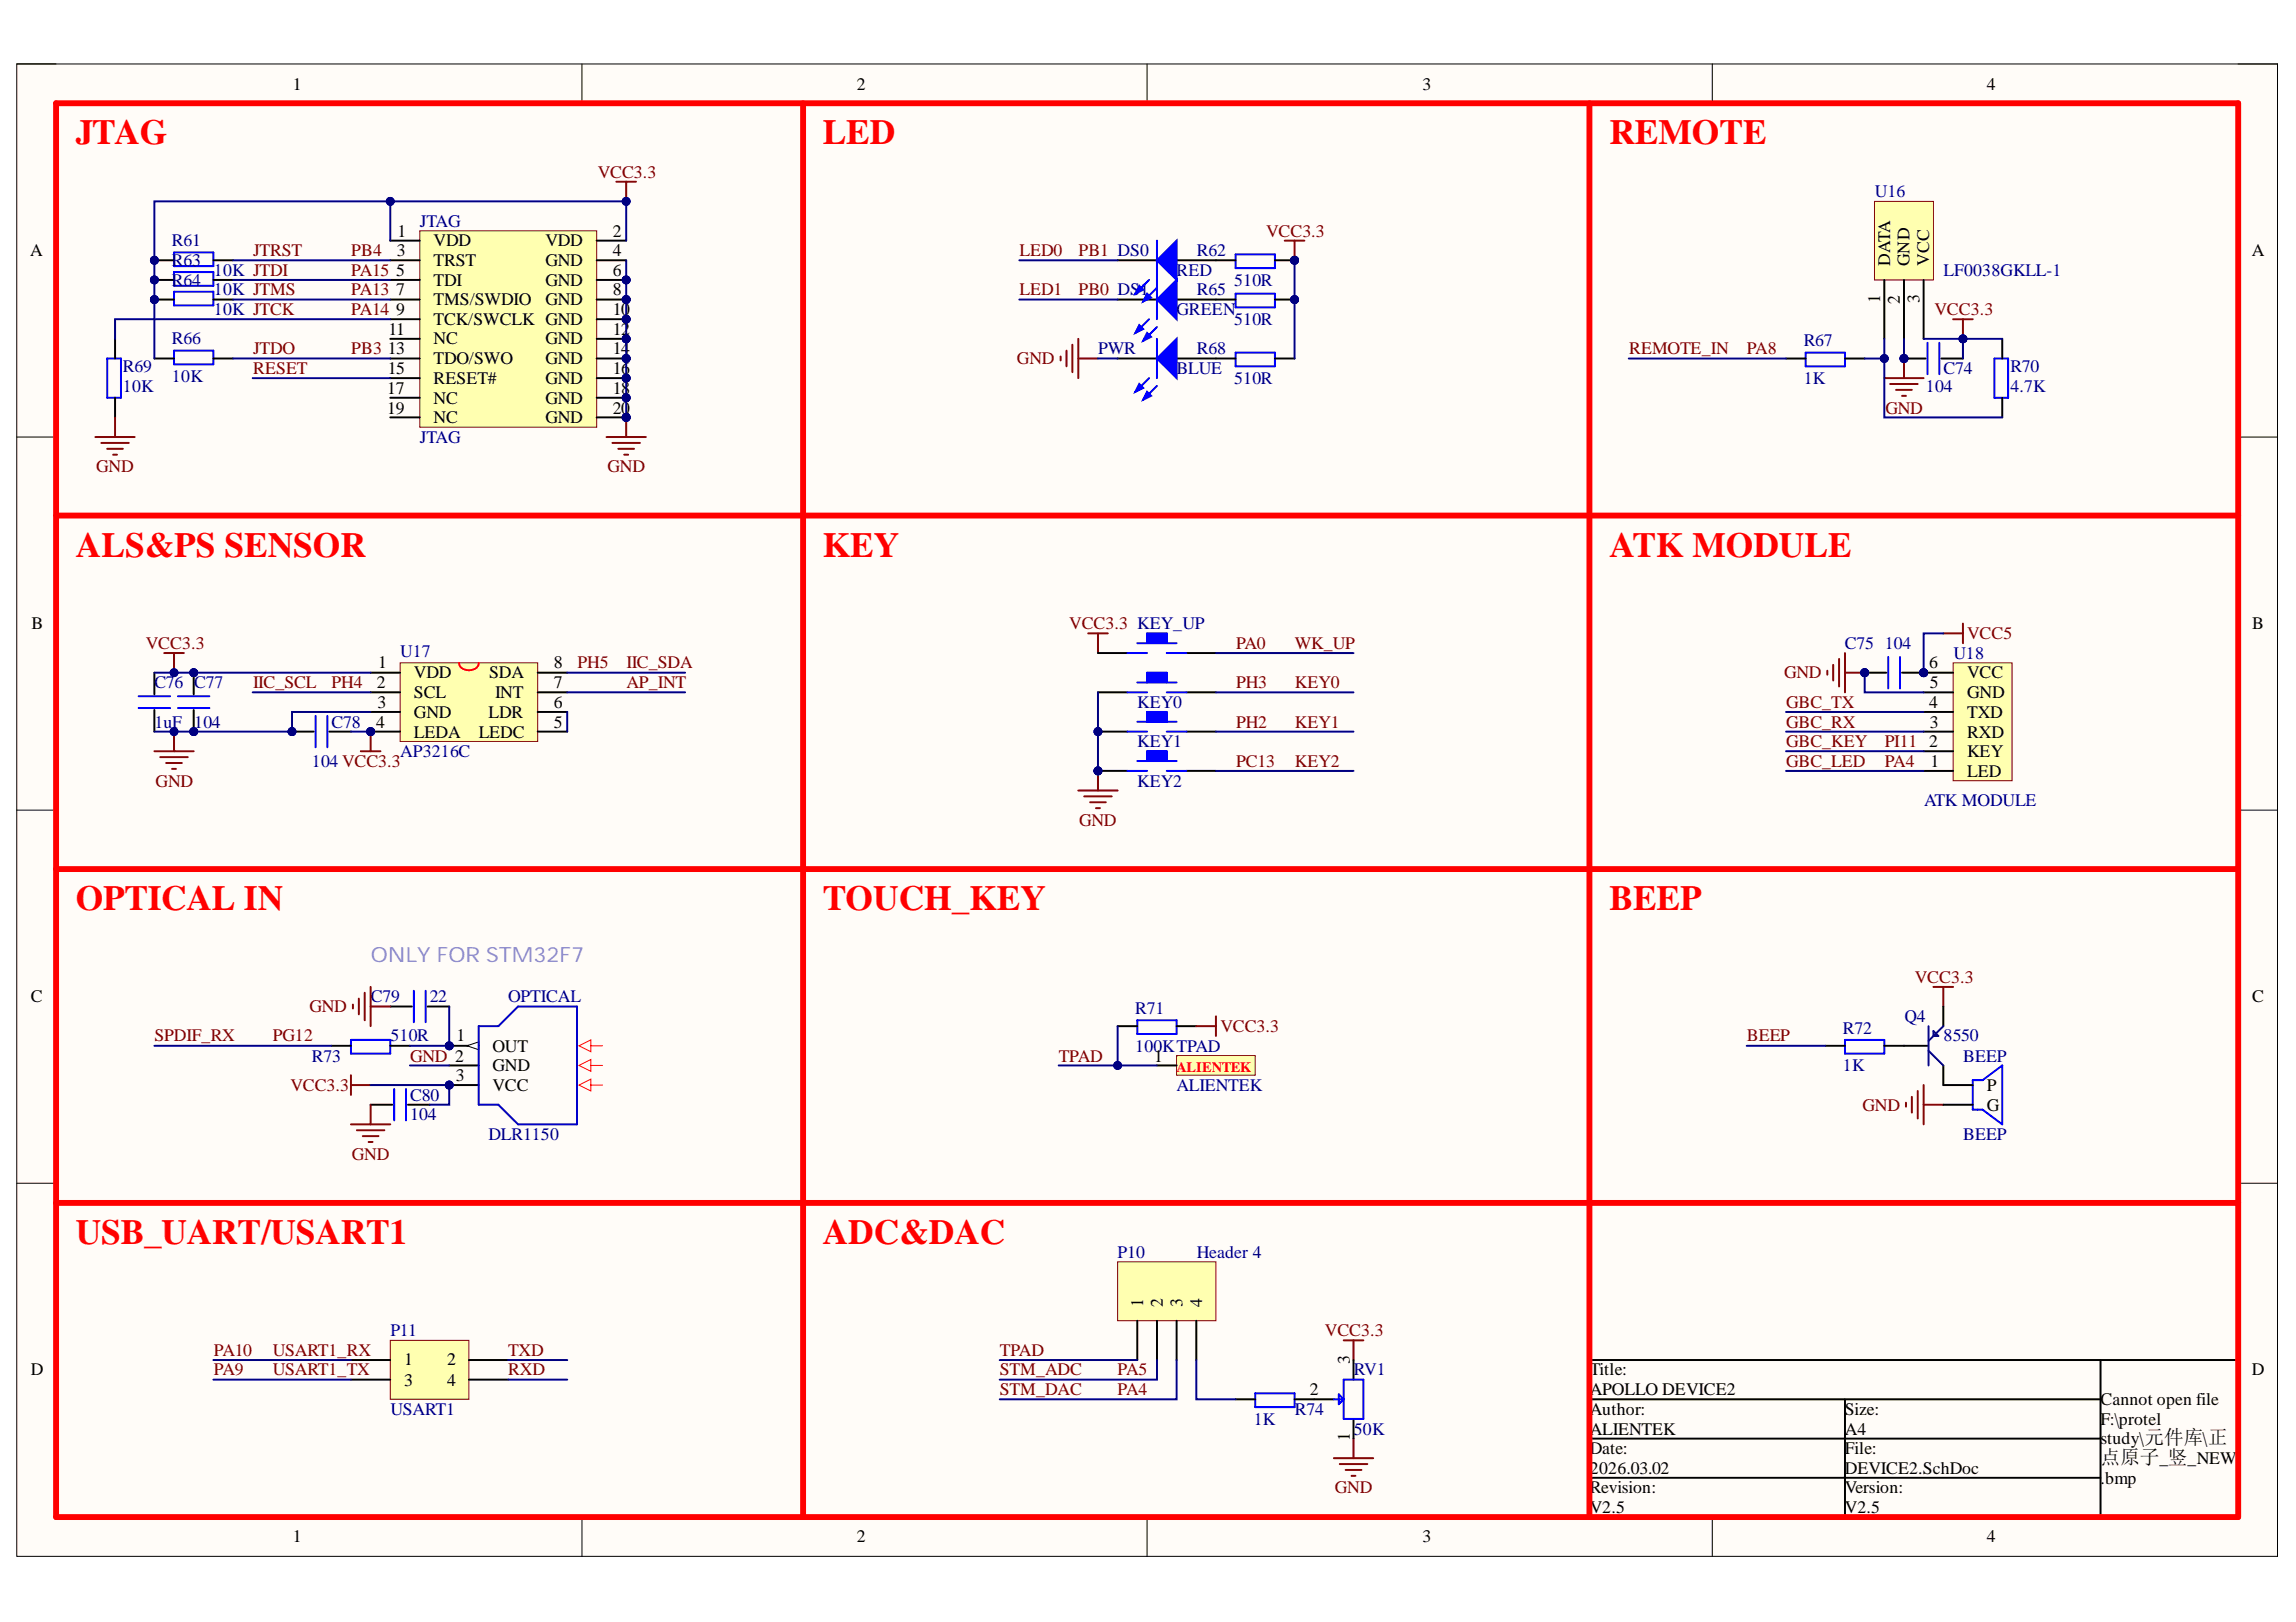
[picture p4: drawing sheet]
<svg xmlns="http://www.w3.org/2000/svg" width="297mm" height="210mm" viewBox="0 0 297 210" stroke-linecap="round" stroke-linejoin="round" font-family="sans-serif">
<defs><g id="words">
<g font-size="4.6" fill="#f00">
<text x="9.8" y="18.7">JTAG</text>
<text x="106.4" y="18.7">LED</text>
<text x="208.2" y="18.7">REMOTE</text>
<text x="9.8" y="72">ALS&amp;PS SENSOR</text>
<text x="106.4" y="72">KEY</text>
<text x="208.2" y="72">ATK MODULE</text>
<text x="9.8" y="117.8">OPTICAL IN</text>
<text x="106.4" y="117.8">TOUCH_KEY</text>
<text x="208.2" y="117.8">BEEP</text>
<text x="9.8" y="161">USB_UART/USART1</text>
<text x="106.4" y="161">ADC&amp;DAC</text>
</g>
<text font-size="2.7" fill="#bc39ff" x="48" y="124.5">ONLY FOR STM32F7</text>
<text font-size="2.5" x="271.8" y="189.5">点原子_竖_NEW</text>
<g font-size="2.3">
<text x="37.9" y="11.6">1</text>
<text x="110.8" y="11.6">2</text>
<text x="184" y="11.6">3</text>
<text x="257" y="11.6">4</text>
<text x="3.9" y="33.1">A</text>
<text x="51.3" y="35.7">5</text>
<text x="51.4" y="33.1">3</text>
<text x="51.4" y="30.6">1</text>
<text x="56.1" y="31.9">VDD</text>
<text x="56.1" y="34.4">TRST</text>
<text x="70.6" y="31.9">VDD</text>
<text x="70.6" y="34.4">GND</text>
<text x="79.3" y="30.6">2</text>
<text x="79.3" y="33.1">4</text>
<text x="79.3" y="35.7">6</text>
<text x="244.5" y="34.4" transform="rotate(-90 244.5 34.4)">DATA</text>
<text x="247.1" y="34.4" transform="rotate(-90 247.1 34.4)">GND</text>
<text x="249.6" y="34.4" transform="rotate(-90 249.6 34.4)">VCC</text>
<text x="291.3" y="33.1">A</text>
<text x="51.3" y="38.2">7</text>
<text x="51.3" y="40.8">9</text>
<text x="56.1" y="36.9">TDI</text>
<text x="56.1" y="39.5">TMS/SWDIO</text>
<text x="70.6" y="36.9">GND</text>
<text x="70.6" y="39.5">GND</text>
<text x="79.3" y="38.2">8</text>
<text x="79.3" y="40.8">10</text>
<text x="243.2" y="39.1" transform="rotate(-90 243.2 39.1)">1</text>
<text x="245.8" y="39.3" transform="rotate(-90 245.8 39.3)">2</text>
<text x="248.3" y="39.2" transform="rotate(-90 248.3 39.2)">3</text>
<text x="50.2" y="45.8">13</text>
<text x="50.3" y="43.3">11</text>
<text x="56.1" y="42">TCK/SWCLK GND</text>
<text x="56.1" y="44.6">NC</text>
<text x="56.1" y="47.1">TDO/SWO</text>
<text x="70.6" y="44.6">GND</text>
<text x="70.6" y="47.1">GND</text>
<text x="79.3" y="43.3">12</text>
<text x="79.3" y="45.8">14</text>
<text x="50.1" y="51">17</text>
<text x="50.1" y="53.5">19</text>
<text x="50.2" y="48.4">15</text>
<text x="56.1" y="49.7">RESET#</text>
<text x="56.1" y="52.3">NC</text>
<text x="70.6" y="49.7">GND</text>
<text x="70.6" y="52.3">GND</text>
<text x="79.3" y="48.4">16</text>
<text x="79.3" y="51">18</text>
<text x="79.3" y="53.5">20</text>
<text x="56.1" y="54.8">NC</text>
<text x="70.6" y="54.8">GND</text>
<text x="4.1" y="81.4">B</text>
<text x="291.4" y="81.4">B</text>
<text x="48.7" y="89">2</text>
<text x="48.9" y="86.5">1</text>
<text x="53.6" y="87.8">VDD</text>
<text x="63.3" y="87.8">SDA</text>
<text x="71.7" y="89">7</text>
<text x="71.7" y="86.5">8</text>
<text x="249.6" y="86.5">6</text>
<text x="249.7" y="89">5</text>
<text x="254.5" y="87.8">VCC</text>
<text x="48.6" y="94.2">4</text>
<text x="48.8" y="91.6">3</text>
<text x="53.6" y="90.3">SCL</text>
<text x="53.6" y="92.9">GND</text>
<text x="53.6" y="95.5">LEDA</text>
<text x="61.9" y="95.5">LEDC</text>
<text x="63.2" y="92.9">LDR</text>
<text x="64" y="90.3">INT</text>
<text x="71.7" y="94.2">5</text>
<text x="71.7" y="91.6">6</text>
<text x="249.6" y="91.6">4</text>
<text x="249.7" y="94.2">3</text>
<text x="254.5" y="95.5">RXD</text>
<text x="254.5" y="92.9">TXD</text>
<text x="254.5" y="90.3">GND</text>
<text x="249.6" y="96.7">2</text>
<text x="249.8" y="99.3">1</text>
<text x="254.5" y="100.5">LED</text>
<text x="254.5" y="98">KEY</text>
<text x="4" y="129.7">C</text>
<text x="291.4" y="129.7">C</text>
<text x="59.1" y="134.8">1</text>
<text x="63.7" y="136.1">OUT</text>
<text x="149.3" y="137.4">1</text>
<text x="59" y="139.9">3</text>
<text x="63.7" y="141.2">VCC</text>
<text x="63.7" y="138.7">GND</text>
<text x="257" y="141.2">P</text>
<text x="257" y="143.7">G</text>
<text x="147.9" y="169.1" transform="rotate(-90 147.9 169.1)">1</text>
<text x="150.4" y="169.1" transform="rotate(-90 150.4 169.1)">2</text>
<text x="153" y="169.1" transform="rotate(-90 153 169.1)">3</text>
<text x="155.5" y="169.1" transform="rotate(-90 155.5 169.1)">4</text>
<text x="4" y="178">D</text>
<text x="52.3" y="176.7">1</text>
<text x="52.3" y="179.3">3</text>
<text x="57.9" y="176.7">2</text>
<text x="57.9" y="179.3">4</text>
<text x="174.6" y="176.5" transform="rotate(-90 174.6 176.5)">3</text>
<text x="205.7" y="178">Title:</text>
<text x="291.3" y="178">D</text>
<text x="169.5" y="180.6">2</text>
<text x="205.7" y="183.1">Author:</text>
<text x="205.7" y="180.6">APOLLO DEVICE2</text>
<text x="205.7" y="185.7">ALIENTEK</text>
<text x="238.7" y="183.1">Size:</text>
<text x="238.7" y="185.7">A4</text>
<text x="271.8" y="181.9">Cannot open file</text>
<text x="271.8" y="184.4">F:\protel</text>
<text x="174.6" y="186.5" transform="rotate(-90 174.6 186.5)">1</text>
<text x="205.7" y="188.2">Date:</text>
<text x="205.7" y="190.7">2026.03.02</text>
<text x="238.7" y="188.2">File:</text>
<text x="238.7" y="190.7">DEVICE2.SchDoc</text>
<text x="271.8" y="186.9">study\元件库\正</text>
<text x="205.7" y="193.3">Revision:</text>
<text x="205.7" y="195.8">V2.5</text>
<text x="238.7" y="193.3">Version:</text>
<text x="238.7" y="195.8">V2.5</text>
<text x="271.8" y="192">.bmp</text>
<text x="37.9" y="199.6">1</text>
<text x="110.8" y="199.6">2</text>
<text x="184" y="199.6">3</text>
<text x="257" y="199.6">4</text>
</g>
<g font-size="2.3" fill="#800000">
<text x="77.3" y="23">VCC3.3</text>
<text x="32.7" y="33.1">JTRST</text>
<text x="45.4" y="33.1">PB4</text>
<text x="45.4" y="35.7">PA15</text>
<text x="131.9" y="33.1">LED0</text>
<text x="139.5" y="33.1">PB1 DS0</text>
<text x="163.8" y="30.6">VCC3.3</text>
<text x="45.4" y="38.2">PA13</text>
<text x="45.4" y="40.8">PA14</text>
<text x="131.9" y="38.2">LED1</text>
<text x="139.5" y="38.2">PB0 DS1</text>
<text x="250.3" y="40.8">VCC3.3</text>
<text x="32.7" y="45.8">JTDO</text>
<text x="45.4" y="45.8">PB3</text>
<text x="131.6" y="47.1">GND</text>
<text x="210.8" y="45.8">REMOTE_IN</text>
<text x="226" y="45.8">PA8</text>
<text x="32.7" y="48.4">RESET</text>
<text x="243.9" y="53.5">GND</text>
<text x="12.4" y="61.1">GND</text>
<text x="78.6" y="61.1">GND</text>
<text x="18.9" y="84">VCC3.3</text>
<text x="138.3" y="81.4">VCC3.3 KEY_UP</text>
<text x="159.9" y="84">PA0</text>
<text x="167.5" y="84">WK_UP</text>
<text x="254.5" y="82.7">VCC5</text>
<text x="32.7" y="89">IIC_SCL</text>
<text x="42.9" y="89">PH4</text>
<text x="74.7" y="86.5">PH5</text>
<text x="81.1" y="86.5">IIC_SDA</text>
<text x="81.1" y="89">AP_INT</text>
<text x="159.9" y="89">PH3</text>
<text x="167.5" y="89">KEY0</text>
<text x="230.8" y="87.8">GND</text>
<text x="159.9" y="94.2">PH2</text>
<text x="167.5" y="94.2">KEY1</text>
<text x="231.1" y="94.2">GBC_RX</text>
<text x="231.1" y="91.6">GBC_TX</text>
<text x="20.1" y="101.8">GND</text>
<text x="159.9" y="99.3">PC13</text>
<text x="167.5" y="99.3">KEY2</text>
<text x="231.1" y="96.7">GBC_KEY</text>
<text x="231.1" y="99.3">GBC_LED</text>
<text x="243.8" y="96.7">PI11</text>
<text x="243.8" y="99.3">PA4</text>
<text x="139.6" y="106.9">GND</text>
<text x="40" y="131">GND</text>
<text x="247.7" y="127.2">VCC3.3</text>
<text x="20" y="134.8">SPDIF_RX</text>
<text x="35.3" y="134.8">PG12</text>
<text x="53" y="137.4">GND 2</text>
<text x="137" y="137.4">TPAD</text>
<text x="157.9" y="133.5">VCC3.3</text>
<text x="226" y="134.8">BEEP</text>
<text x="37.6" y="141.2">VCC3.3</text>
<text x="241" y="143.7">GND</text>
<text x="45.5" y="150.1">GND</text>
<text x="171.4" y="172.9">VCC3.3</text>
<text x="27.7" y="178">PA9</text>
<text x="27.7" y="175.4">PA10</text>
<text x="35.3" y="175.4">USART1_RX</text>
<text x="35.3" y="178">USART1_TX</text>
<text x="65.7" y="175.4">TXD</text>
<text x="65.7" y="178">RXD</text>
<text x="129.4" y="178">STM_ADC</text>
<text x="129.4" y="175.4">TPAD</text>
<text x="144.6" y="178">PA5</text>
<text x="129.4" y="180.6">STM_DAC</text>
<text x="144.6" y="180.6">PA4</text>
<text x="172.7" y="193.3">GND</text>
</g>
<g font-size="2.3" fill="#000080">
<text x="54.3" y="29.3">JTAG</text>
<text x="242.6" y="25.5">U16</text>
<text x="22.3" y="31.9">R61</text>
<text x="22.3" y="34.4">R63</text>
<text x="27.7" y="35.7">10K JTDI</text>
<text x="152.2" y="35.7">RED</text>
<text x="154.8" y="33.1">R62</text>
<text x="251.5" y="35.7">LF0038GKLL-1</text>
<text x="22.3" y="36.9">R64</text>
<text x="27.7" y="38.2">10K JTMS</text>
<text x="27.7" y="40.8">10K JTCK</text>
<text x="152.2" y="40.8">GREEN</text>
<text x="154.8" y="38.2">R65</text>
<text x="159.7" y="36.9">510R</text>
<text x="22.3" y="44.6">R66</text>
<text x="142.1" y="45.8">PWR</text>
<text x="154.8" y="45.8">R68</text>
<text x="159.7" y="42">510R</text>
<text x="233.3" y="44.8">R67</text>
<text x="15.9" y="48.1">R69</text>
<text x="15.9" y="50.7">10K</text>
<text x="22.3" y="49.5">10K</text>
<text x="152.2" y="48.4">BLUE</text>
<text x="159.7" y="49.7">510R</text>
<text x="233.3" y="49.7">1K</text>
<text x="249.2" y="50.7">104</text>
<text x="251.5" y="48.4">C74</text>
<text x="260.1" y="48.1">R70</text>
<text x="260.1" y="50.7">4.7K</text>
<text x="54.3" y="57.3">JTAG</text>
<text x="238.7" y="84">C75</text>
<text x="243.8" y="84">104</text>
<text x="20" y="89">C76</text>
<text x="25.1" y="89">C77</text>
<text x="51.8" y="85">U17</text>
<text x="252.7" y="85.2">U18</text>
<text x="20" y="94.2">1uF</text>
<text x="25.1" y="94.2">104</text>
<text x="42.9" y="94.2">C78</text>
<text x="147.1" y="91.6">KEY0</text>
<text x="40.4" y="99.3">104 VCC3.3</text>
<text x="51.8" y="98">AP3216C</text>
<text x="147.1" y="96.7">KEY1</text>
<text x="147.1" y="101.8">KEY2</text>
<text x="248.9" y="104.3">ATK MODULE</text>
<text x="48" y="129.7">C79</text>
<text x="55.6" y="129.7">22</text>
<text x="65.7" y="129.7">OPTICAL</text>
<text x="146.9" y="131.2">R71</text>
<text x="40.4" y="137.4">R73</text>
<text x="50.5" y="134.8">510R</text>
<text x="146.9" y="136.1">100KTPAD</text>
<text x="238.4" y="133.8">R72</text>
<text x="246.4" y="132.2">Q4</text>
<text x="251.5" y="134.8">8550</text>
<text x="254" y="137.4">BEEP</text>
<text x="53" y="142.5">C80</text>
<text x="152.2" y="141.2">ALIENTEK</text>
<text x="238.4" y="138.7">1K</text>
<text x="53" y="145">104</text>
<text x="63.2" y="147.5">DLR1150</text>
<text x="254" y="147.5">BEEP</text>
<text x="144.6" y="162.7">P10</text>
<text x="154.8" y="162.7">Header 4</text>
<text x="50.5" y="172.9">P11</text>
<text x="175.1" y="178">RV1</text>
<text x="50.5" y="183.1">USART1</text>
<text x="162.2" y="184.4">1K</text>
<text x="167.5" y="183.1">R74</text>
<text x="175.1" y="185.7">50K</text>
</g>
<text font-size="1.9" fill="#f00" x="152.2" y="138.7">ALIENTEK</text>
</g></defs>
<path d="M2.2 8.3h292.4v193.1h-292.4z" fill-rule="evenodd" fill="#fffcf8"/>
<path d="M2.2 8.3h292.4v193.1h-292.4z" fill="none" stroke="#000" stroke-width=".13"/>
<path d="M7.3 13.4h282.3v182.9h-282.3z" fill-rule="evenodd" fill="#fffcf8"/>
<g fill="none" stroke="#000" stroke-width=".13">
<path d="M2.2 8.3h5.1M7.3 13.4h282.3v182.9h-282.3zM75.3 8.3v5.1M148.4 8.3v5.1M221.5 8.3v5.1M289.6 8.3h5v5.1M2.2 56.6h5.1M289.6 56.6h5M2.2 104.8h5.1M289.6 104.8h5M2.2 153.1h5.1M289.6 153.1h5"/>
<path d="M75.3 196.3v5.1M148.4 196.3v5.1M221.5 196.3v5.1M294.6 196.3v5.1"/>
</g>
<path d="M144.6 38.8h5.1M152.2 38.8h5.1M205.6 176h84v20.3h-84zM271.7 176v20.3M205.6 181.1h66.1M205.6 186.2h66.1M205.6 191.2h66.1M238.7 181.1v15.2" fill="none" stroke="#000" stroke-width=".25"/>
<path d="M7.3 13.4h282.3v182.9h-282.3z" fill="none" stroke="#f00" stroke-width=".76"/>
<path d="M149.7 38.8l2.5-2.6v5.1z" fill="#00f"/>
<path d="M149.7 38.8l2.5-2.6v5.1zM148.7 41.3l-1.8 1.8M149.7 42.3l-1.8 1.8" fill="none" stroke="#00f" stroke-width=".25"/>
<path d="M147.4 42.1l.5 .5-1 .5z" fill="#00f"/>
<path d="M147.4 42.1l.5 .5-1 .5z" fill="none" stroke="#00f" stroke-width=".25"/>
<path d="M148.4 43.1l.5 .5-1 .5z" fill="#00f"/>
<path d="M149.7 36.2v5.1M148.4 43.1l.5 .5-1 .5z" fill="none" stroke="#00f" stroke-width=".25"/>
<circle cx="167.5" cy="38.8" r=".51" fill="#000080"/>
<circle cx="167.5" cy="38.8" r=".51" fill="none" stroke="#000080" stroke-width=".13"/>
<path d="M159.9 38h5v1.8h-5z" fill="none" stroke="#00f" stroke-width=".25"/>
<path d="M157.3 38.8h2.6M164.9 38.8h2.6" fill="none" stroke="#000" stroke-width=".25"/>
<circle cx="167.5" cy="38.8" r=".51" fill="#000080"/>
<circle cx="167.5" cy="38.8" r=".51" fill="none" stroke="#000080" stroke-width=".13"/>
<path d="M166.2 31.1h2.6M167.5 31.1v2.6" fill="none" stroke="#800000" stroke-width=".25"/>
<circle cx="167.5" cy="33.7" r=".51" fill="#000080"/>
<circle cx="167.5" cy="33.7" r=".51" fill="none" stroke="#000080" stroke-width=".13"/>
<circle cx="167.5" cy="33.7" r=".51" fill="#000080"/>
<circle cx="167.5" cy="33.7" r=".51" fill="none" stroke="#000080" stroke-width=".13"/>
<path d="M159.9 32.9h5v1.8h-5z" fill="none" stroke="#00f" stroke-width=".25"/>
<path d="M157.3 33.7h2.6M164.9 33.7h2.6" fill="none" stroke="#000" stroke-width=".25"/>
<circle cx="167.5" cy="33.7" r=".51" fill="#000080"/>
<circle cx="167.5" cy="33.7" r=".51" fill="none" stroke="#000080" stroke-width=".13"/>
<path d="M144.6 33.7h5.1M152.2 33.7h5.1" fill="none" stroke="#000" stroke-width=".25"/>
<path d="M149.7 33.7l2.5-2.6v5.1z" fill="#00f"/>
<path d="M148.7 36.2l-1.8 1.8M149.7 33.7l2.5-2.6v5.1zM149.7 37.2l-1.8 1.8" fill="none" stroke="#00f" stroke-width=".25"/>
<path d="M147.4 37l.5 .5-1 .5z" fill="#00f"/>
<path d="M147.4 37l.5 .5-1 .5z" fill="none" stroke="#00f" stroke-width=".25"/>
<path d="M148.4 38l.5 .5-1 .5z" fill="#00f"/>
<path d="M148.4 38l.5 .5-1 .5zM149.7 31.1v5.1" fill="none" stroke="#00f" stroke-width=".25"/>
<path d="M144.6 46.4h5.1M152.2 46.4h5.1" fill="none" stroke="#000" stroke-width=".25"/>
<path d="M149.7 46.4l2.5-2.6v5.1z" fill="#00f"/>
<path d="M148.7 48.9l-1.8 1.8M149.7 46.4l2.5-2.6v5.1zM149.7 49.9l-1.8 1.8" fill="none" stroke="#00f" stroke-width=".25"/>
<path d="M147.4 49.7l.5 .5-1 .5z" fill="#00f"/>
<path d="M147.4 49.7l.5 .5-1 .5z" fill="none" stroke="#00f" stroke-width=".25"/>
<path d="M148.4 50.7l.5 .5-1 .5z" fill="#00f"/>
<path d="M148.4 50.7l.5 .5-1 .5zM149.7 43.8v5.1M159.9 45.6h5v1.8h-5z" fill="none" stroke="#00f" stroke-width=".25"/>
<path d="M157.3 46.4h2.6M164.9 46.4h2.6" fill="none" stroke="#000" stroke-width=".25"/>
<path d="M137.2 46.1v.5M138 45.4v2M138.7 44.6v3.6M139.5 43.8v5.1M139.5 46.4h2.5" fill="none" stroke="#800000" stroke-width=".25"/>
<circle cx="248.9" cy="87.1" r=".51" fill="#000080"/>
<circle cx="248.9" cy="87.1" r=".51" fill="none" stroke="#000080" stroke-width=".13"/>
<path d="M252.7 85.8h7.6v15.2h-7.6z" fill-rule="evenodd" fill="#ffffb0"/>
<path d="M252.7 85.8h7.6v15.2h-7.6z" fill="none" stroke="#800000" stroke-width=".13"/>
<path d="M248.9 99.8h3.8M248.9 97.2h3.8M248.9 94.7h3.8M248.9 92.1h3.8M248.9 87.1h3.8" fill="none" stroke="#000" stroke-width=".25"/>
<circle cx="248.9" cy="87.1" r=".51" fill="#000080"/>
<circle cx="248.9" cy="87.1" r=".51" fill="none" stroke="#000080" stroke-width=".13"/>
<path d="M248.9 89.6h3.8" fill="none" stroke="#000" stroke-width=".25"/>
<circle cx="248.9" cy="87.1" r=".51" fill="#000080"/>
<circle cx="248.9" cy="87.1" r=".51" fill="none" stroke="#000080" stroke-width=".13"/>
<circle cx="241.2" cy="87.1" r=".51" fill="#000080"/>
<circle cx="241.2" cy="87.1" r=".51" fill="none" stroke="#000080" stroke-width=".13"/>
<path d="M244.3 85v4.1M245.8 85v4.1" fill="none" stroke="#00f" stroke-width=".25"/>
<path d="M246.1 87.1h2.8" fill="none" stroke="#000" stroke-width=".25"/>
<circle cx="248.9" cy="87.1" r=".51" fill="#000080"/>
<circle cx="248.9" cy="87.1" r=".51" fill="none" stroke="#000080" stroke-width=".13"/>
<path d="M241.2 87.1h2.8" fill="none" stroke="#000" stroke-width=".25"/>
<circle cx="241.2" cy="87.1" r=".51" fill="#000080"/>
<circle cx="241.2" cy="87.1" r=".51" fill="none" stroke="#000080" stroke-width=".13"/>
<path d="M236.4 86.8v.5M237.2 86v2.1M237.9 85.3v3.5M238.7 84.5v5.1M238.7 87.1h2.5" fill="none" stroke="#800000" stroke-width=".25"/>
<circle cx="241.2" cy="87.1" r=".51" fill="#000080"/>
<circle cx="241.2" cy="87.1" r=".51" fill="none" stroke="#000080" stroke-width=".13"/>
<path d="M252.7 41.3h2.5M254 41.3v2.5M251.4 82h2.6M254 80.7v2.5" fill="none" stroke="#800000" stroke-width=".25"/>
<circle cx="254" cy="43.9" r=".51" fill="#000080"/>
<circle cx="254" cy="43.9" r=".51" fill="none" stroke="#000080" stroke-width=".13"/>
<circle cx="246.3" cy="46.4" r=".51" fill="#000080"/>
<circle cx="246.3" cy="46.4" r=".51" fill="none" stroke="#000080" stroke-width=".13"/>
<path d="M249.4 44.4v4M250.9 44.4v4" fill="none" stroke="#00f" stroke-width=".25"/>
<path d="M246.3 46.4h2.8M251.1 46.4h2.9" fill="none" stroke="#000" stroke-width=".25"/>
<circle cx="246.3" cy="46.4" r=".51" fill="#000080"/>
<circle cx="246.3" cy="46.4" r=".51" fill="none" stroke="#000080" stroke-width=".13"/>
<path d="M243.8 48.9h5.1M244.5 49.7h3.6M245.3 50.5h2M246.1 51.2h.5M246.3 46.4v2.5" fill="none" stroke="#800000" stroke-width=".25"/>
<circle cx="246.3" cy="46.4" r=".51" fill="#000080"/>
<circle cx="246.3" cy="46.4" r=".51" fill="none" stroke="#000080" stroke-width=".13"/>
<path d="M233.6 45.6h5.1v1.8h-5.1zM258 46.4h1.8v5.1h-1.8zM147.1 132h5.1v1.8h-5.1z" fill="none" stroke="#00f" stroke-width=".25"/>
<path d="M231.1 46.4h2.5M238.7 46.4h2.5M259 43.8v2.6M259 51.5v2.5M144.6 132.8h2.5M152.2 132.8h2.6" fill="none" stroke="#000" stroke-width=".25"/>
<path d="M142 99.8v2.5M139.5 102.3h5.1M140.3 103.1h3.5M141 103.8h2.1M141.8 104.6h.5M154.8 132.8h2.5M157.3 131.5v2.6" fill="none" stroke="#800000" stroke-width=".25"/>
<circle cx="142" cy="99.8" r=".51" fill="#000080"/>
<circle cx="142" cy="99.8" r=".51" fill="none" stroke="#000080" stroke-width=".13"/>
<path d="M140.8 82h2.5M142 82v2.5" fill="none" stroke="#800000" stroke-width=".25"/>
<path d="M142 84.5h3.9M153.5 84.5h3.8" fill="none" stroke="#000" stroke-width=".25"/>
<path d="M145.9 84.5h2.5M147.1 83.2h5.1M148.4 83.2v-1.2h2.5v1.2M150.9 84.5h2.6" fill="none" stroke="#00f" stroke-width=".25"/>
<path d="M148.4 82h2.5v1.2h-2.5z" fill-rule="evenodd" fill="#00f"/>
<path d="M148.4 82h2.5v1.2h-2.5z" fill="none" stroke="#00f" stroke-width=".13"/>
<path d="M142 89.6h3.9M153.5 89.6h3.8" fill="none" stroke="#000" stroke-width=".25"/>
<path d="M145.9 89.6h2.5M147.1 88.3h5.1M148.4 88.3v-1.2h2.5v1.2M150.9 89.6h2.6" fill="none" stroke="#00f" stroke-width=".25"/>
<path d="M148.4 87.1h2.5v1.2h-2.5z" fill-rule="evenodd" fill="#00f"/>
<path d="M148.4 87.1h2.5v1.2h-2.5z" fill="none" stroke="#00f" stroke-width=".13"/>
<circle cx="142" cy="94.7" r=".51" fill="#000080"/>
<circle cx="142" cy="94.7" r=".51" fill="none" stroke="#000080" stroke-width=".13"/>
<path d="M142 94.7h3.9" fill="none" stroke="#000" stroke-width=".25"/>
<circle cx="142" cy="94.7" r=".51" fill="#000080"/>
<circle cx="142" cy="94.7" r=".51" fill="none" stroke="#000080" stroke-width=".13"/>
<path d="M153.5 94.7h3.8" fill="none" stroke="#000" stroke-width=".25"/>
<path d="M145.9 94.7h2.5M147.1 93.4h5.1M148.4 93.4v-1.3h2.5v1.3M150.9 94.7h2.6" fill="none" stroke="#00f" stroke-width=".25"/>
<path d="M148.4 92.1h2.5v1.3h-2.5z" fill-rule="evenodd" fill="#00f"/>
<path d="M148.4 92.1h2.5v1.3h-2.5z" fill="none" stroke="#00f" stroke-width=".13"/>
<circle cx="142" cy="99.8" r=".51" fill="#000080"/>
<circle cx="142" cy="99.8" r=".51" fill="none" stroke="#000080" stroke-width=".13"/>
<path d="M142 99.8h3.9" fill="none" stroke="#000" stroke-width=".25"/>
<circle cx="142" cy="99.8" r=".51" fill="#000080"/>
<circle cx="142" cy="99.8" r=".51" fill="none" stroke="#000080" stroke-width=".13"/>
<path d="M153.5 99.8h3.8" fill="none" stroke="#000" stroke-width=".25"/>
<path d="M145.9 99.8h2.5M147.1 98.5h5.1M148.4 98.5v-1.3h2.5v1.3M150.9 99.8h2.6" fill="none" stroke="#00f" stroke-width=".25"/>
<path d="M148.4 97.2h2.5v1.3h-2.5z" fill-rule="evenodd" fill="#00f"/>
<path d="M148.4 97.2h2.5v1.3h-2.5z" fill="none" stroke="#00f" stroke-width=".13"/>
<circle cx="58.1" cy="135.3" r=".51" fill="#000080"/>
<circle cx="58.1" cy="135.3" r=".51" fill="none" stroke="#000080" stroke-width=".13"/>
<circle cx="58.1" cy="140.4" r=".51" fill="#000080"/>
<circle cx="58.1" cy="140.4" r=".51" fill="none" stroke="#000080" stroke-width=".13"/>
<path d="M58.1 135.3h3.8" fill="none" stroke="#000" stroke-width=".25"/>
<path d="M60.4 135.3l1.5-.5v1z" fill="#f8fcff"/>
<path d="M60.4 135.3l1.5-.5v1z" fill="none" stroke="#000" stroke-width=".13"/>
<circle cx="58.1" cy="135.3" r=".51" fill="#000080"/>
<circle cx="58.1" cy="135.3" r=".51" fill="none" stroke="#000080" stroke-width=".13"/>
<path d="M58.1 140.4h3.8" fill="none" stroke="#000" stroke-width=".25"/>
<circle cx="58.1" cy="140.4" r=".51" fill="#000080"/>
<circle cx="58.1" cy="140.4" r=".51" fill="none" stroke="#000080" stroke-width=".13"/>
<path d="M42.9 135.3h2.5M50.5 135.3h2.5M50.5 130.3h2.8M55.3 130.3h2.8M58.1 137.9h3.8M236.2 135.3h2.5M243.8 135.3h2.5M47.9 143h2.8M52.8 143h2.8" fill="none" stroke="#000" stroke-width=".25"/>
<path d="M61.9 132.8h2.6l2.5-2.5h7.7v15.2h-7.7l-2.5-2.5h-2.6z" fill="none" stroke="#0000bf" stroke-width=".25"/>
<path d="M76.4 135.3v-.7l-1.5 .7 1.5 .8v-.8h1.6M76.4 137.9v-.8l-1.5 .8 1.5 .7v-.7h1.6M76.4 140.4v-.7l-1.5 .7 1.5 .8v-.8h1.6" fill="none" stroke="#f00" stroke-width=".13"/>
<g fill="none" stroke="#800000" stroke-width=".25">
<path d="M45.4 139.1v2.6M45.7 130v.5M46.4 129.2v2.1M47.2 128.5v3.5M47.9 127.7v5.1M47.9 130.3h2.6M250.1 127.7h2.6M251.4 127.7v2.6M45.4 140.4h2.5M45.4 145.5h5.1M46.2 146.3h3.5M46.9 147h2.1"/>
<path d="M47.7 147.8h.5M47.9 143v2.5M246.6 142.7v.5M247.3 141.9v2.1M248.1 141.2v3.5M248.9 140.4v5.1M248.9 143h2.5"/>
</g>
<path d="M45.4 134.6h5.1v1.8h-5.1zM53.5 128.2v4.1M55.1 128.2v4.1M238.7 134.6h5.1v1.8h-5.1zM51 140.9v4.1M52.5 140.9v4.1" fill="none" stroke="#00f" stroke-width=".25"/>
<path d="M144.6 163.3h12.7v7.6h-12.7z" fill-rule="evenodd" fill="#ffffb0"/>
<path d="M144.6 163.3h12.7v7.6h-12.7z" fill="none" stroke="#800000" stroke-width=".13"/>
<path d="M246.3 135.3h3.1M251.4 137.9v2.5h3.8M251.4 130.3v2.5M251.4 143h3.8M147.1 170.9v5.1M149.7 170.9v5.1M152.2 170.9v5.1M154.8 170.9v5.1" fill="none" stroke="#000" stroke-width=".25"/>
<path d="M255.2 139.8h1.3l2.5-1.9v7.6l-2.5-1.9h-1.3z" fill="none" stroke="#00f" stroke-width=".25"/>
<path d="M249.5 132.8v5.1M249.5 136l1.9 1.9M250.1 133.4l.7 .7h-.7zM251.4 132.8l-1.9 1.9" fill="none" stroke="#11037f" stroke-width=".25"/>
<path d="M50.5 173.5h10.2v7.6h-10.2z" fill-rule="evenodd" fill="#ffffb0"/>
<path d="M50.5 173.5h10.2v7.6h-10.2z" fill="none" stroke="#800000" stroke-width=".13"/>
<path d="M45.4 176h5.1M45.4 178.5h5.1M60.7 176h5.1M60.7 178.5h5.1" fill="none" stroke="#000" stroke-width=".25"/>
<path d="M79.7 23.5h2.6M81 23.5v2.6" fill="none" stroke="#800000" stroke-width=".25"/>
<circle cx="81" cy="26.1" r=".51" fill="#000080"/>
<circle cx="81" cy="26.1" r=".51" fill="none" stroke="#000080" stroke-width=".13"/>
<circle cx="20" cy="33.7" r=".51" fill="#000080"/>
<circle cx="20" cy="33.7" r=".51" fill="none" stroke="#000080" stroke-width=".13"/>
<path d="M22.5 32.7h5.1v1.7h-5.1z" fill="none" stroke="#00f" stroke-width=".25"/>
<path d="M20 33.7h2.5M27.6 33.7h2.5" fill="none" stroke="#000" stroke-width=".25"/>
<circle cx="20" cy="33.7" r=".51" fill="#000080"/>
<circle cx="20" cy="33.7" r=".51" fill="none" stroke="#000080" stroke-width=".13"/>
<circle cx="20" cy="36.2" r=".51" fill="#000080"/>
<circle cx="20" cy="36.2" r=".51" fill="none" stroke="#000080" stroke-width=".13"/>
<path d="M22.5 35.2h5.1v1.8h-5.1z" fill="none" stroke="#00f" stroke-width=".25"/>
<path d="M20 36.2h2.5M27.6 36.2h2.5" fill="none" stroke="#000" stroke-width=".25"/>
<circle cx="20" cy="36.2" r=".51" fill="#000080"/>
<circle cx="20" cy="36.2" r=".51" fill="none" stroke="#000080" stroke-width=".13"/>
<circle cx="20" cy="38.8" r=".51" fill="#000080"/>
<circle cx="20" cy="38.8" r=".51" fill="none" stroke="#000080" stroke-width=".13"/>
<path d="M22.5 37.8h5.1v1.7h-5.1z" fill="none" stroke="#00f" stroke-width=".25"/>
<path d="M20 38.8h2.5M27.6 38.8h2.5" fill="none" stroke="#000" stroke-width=".25"/>
<circle cx="20" cy="38.8" r=".51" fill="#000080"/>
<circle cx="20" cy="38.8" r=".51" fill="none" stroke="#000080" stroke-width=".13"/>
<path d="M13.9 46.4h1.7v5.1h-1.7zM22.5 45.4h5.1v1.8h-5.1z" fill="none" stroke="#00f" stroke-width=".25"/>
<path d="M14.9 43.8v2.6M14.9 51.5v2.5M20 46.4h2.5M27.6 46.4h2.5" fill="none" stroke="#000" stroke-width=".25"/>
<path d="M78.5 56.6h5.1M79.2 57.3h3.6M80 58.1h2M80.8 58.8h.5M81 54v2.6" fill="none" stroke="#800000" stroke-width=".25"/>
<circle cx="81" cy="54" r=".51" fill="#000080"/>
<circle cx="81" cy="54" r=".51" fill="none" stroke="#000080" stroke-width=".13"/>
<path d="M12.3 56.6h5.1M13.1 57.3h3.6M13.9 58.1h2M14.6 58.8h.5M14.9 54v2.6" fill="none" stroke="#800000" stroke-width=".25"/>
<circle cx="81" cy="36.2" r=".51" fill="#000080"/>
<circle cx="81" cy="36.2" r=".51" fill="none" stroke="#000080" stroke-width=".13"/>
<circle cx="81" cy="38.8" r=".51" fill="#000080"/>
<circle cx="81" cy="38.8" r=".51" fill="none" stroke="#000080" stroke-width=".13"/>
<circle cx="81" cy="41.3" r=".51" fill="#000080"/>
<circle cx="81" cy="41.3" r=".51" fill="none" stroke="#000080" stroke-width=".13"/>
<circle cx="81" cy="43.8" r=".51" fill="#000080"/>
<circle cx="81" cy="43.8" r=".51" fill="none" stroke="#000080" stroke-width=".13"/>
<circle cx="81" cy="46.4" r=".51" fill="#000080"/>
<circle cx="81" cy="46.4" r=".51" fill="none" stroke="#000080" stroke-width=".13"/>
<circle cx="81" cy="48.9" r=".51" fill="#000080"/>
<circle cx="81" cy="48.9" r=".51" fill="none" stroke="#000080" stroke-width=".13"/>
<circle cx="81" cy="51.5" r=".51" fill="#000080"/>
<circle cx="81" cy="51.5" r=".51" fill="none" stroke="#000080" stroke-width=".13"/>
<circle cx="81" cy="54" r=".51" fill="#000080"/>
<circle cx="81" cy="54" r=".51" fill="none" stroke="#000080" stroke-width=".13"/>
<path d="M54.3 29.9h22.9v25.4h-22.9z" fill-rule="evenodd" fill="#ffffb0"/>
<path d="M54.3 29.9h22.9v25.4h-22.9z" fill="none" stroke="#800000" stroke-width=".13"/>
<path d="M50.5 31.1h3.8M50.5 33.7h3.8M50.5 36.2h3.8M77.2 31.1h3.8M77.2 33.7h3.8M77.2 36.2h3.8" fill="none" stroke="#000" stroke-width=".25"/>
<circle cx="81" cy="36.2" r=".51" fill="#000080"/>
<circle cx="81" cy="36.2" r=".51" fill="none" stroke="#000080" stroke-width=".13"/>
<path d="M50.5 38.8h3.8M77.2 38.8h3.8" fill="none" stroke="#000" stroke-width=".25"/>
<circle cx="81" cy="38.8" r=".51" fill="#000080"/>
<circle cx="81" cy="38.8" r=".51" fill="none" stroke="#000080" stroke-width=".13"/>
<path d="M50.5 41.3h3.8M77.2 41.3h3.8" fill="none" stroke="#000" stroke-width=".25"/>
<circle cx="81" cy="41.3" r=".51" fill="#000080"/>
<circle cx="81" cy="41.3" r=".51" fill="none" stroke="#000080" stroke-width=".13"/>
<path d="M50.5 43.8h3.8M77.2 43.8h3.8" fill="none" stroke="#000" stroke-width=".25"/>
<circle cx="81" cy="43.8" r=".51" fill="#000080"/>
<circle cx="81" cy="43.8" r=".51" fill="none" stroke="#000080" stroke-width=".13"/>
<path d="M50.5 46.4h3.8M77.2 46.4h3.8" fill="none" stroke="#000" stroke-width=".25"/>
<circle cx="81" cy="46.4" r=".51" fill="#000080"/>
<circle cx="81" cy="46.4" r=".51" fill="none" stroke="#000080" stroke-width=".13"/>
<path d="M50.5 48.9h3.8M77.2 48.9h3.8" fill="none" stroke="#000" stroke-width=".25"/>
<circle cx="81" cy="48.9" r=".51" fill="#000080"/>
<circle cx="81" cy="48.9" r=".51" fill="none" stroke="#000080" stroke-width=".13"/>
<path d="M50.5 51.5h3.8M77.2 51.5h3.8" fill="none" stroke="#000" stroke-width=".25"/>
<circle cx="81" cy="51.5" r=".51" fill="#000080"/>
<circle cx="81" cy="51.5" r=".51" fill="none" stroke="#000080" stroke-width=".13"/>
<path d="M50.5 54h3.8M77.2 54h3.8" fill="none" stroke="#000" stroke-width=".25"/>
<circle cx="81" cy="54" r=".51" fill="#000080"/>
<circle cx="81" cy="54" r=".51" fill="none" stroke="#000080" stroke-width=".13"/>
<path d="M103.9 13.4v182.9M205.6 13.4v182.9M7.3 66.7h282.3M7.3 112.5h282.3M7.3 155.7h282.3" fill="none" stroke="#f00" stroke-width=".76"/>
<circle cx="47.9" cy="94.7" r=".51" fill="#000080"/>
<circle cx="47.9" cy="94.7" r=".51" fill="none" stroke="#000080" stroke-width=".13"/>
<path d="M51.8 85.8h17.8v10.1h-17.8z" fill-rule="evenodd" fill="#ffffb0"/>
<path d="M51.8 85.8h17.8v10.1h-17.8z" fill="none" stroke="#800000" stroke-width=".13"/>
<path d="M47.9 87.1h3.9M47.9 89.6h3.9M47.9 92.1h3.9M47.9 94.7h3.9" fill="none" stroke="#000" stroke-width=".25"/>
<circle cx="47.9" cy="94.7" r=".51" fill="#000080"/>
<circle cx="47.9" cy="94.7" r=".51" fill="none" stroke="#000080" stroke-width=".13"/>
<path d="M69.6 94.7h3.8M69.6 92.1h3.8M69.6 89.6h3.8M69.6 87.1h3.8" fill="none" stroke="#000" stroke-width=".25"/>
<path d="M59.4 85.8a1.28 1.28 0 0 0 1.8 .8l.2-.1a.84 .84 0 0 0 .5-.7" fill="none" stroke="#f00" stroke-width=".25"/>
<circle cx="25.1" cy="87.1" r=".51" fill="#000080"/>
<circle cx="25.1" cy="87.1" r=".51" fill="none" stroke="#000080" stroke-width=".13"/>
<circle cx="25.1" cy="94.7" r=".51" fill="#000080"/>
<circle cx="25.1" cy="94.7" r=".51" fill="none" stroke="#000080" stroke-width=".13"/>
<path d="M23 90.1h4.1M23 91.6h4.1" fill="none" stroke="#00f" stroke-width=".25"/>
<path d="M25.1 87.1v2.7" fill="none" stroke="#000" stroke-width=".25"/>
<circle cx="25.1" cy="87.1" r=".51" fill="#000080"/>
<circle cx="25.1" cy="87.1" r=".51" fill="none" stroke="#000080" stroke-width=".13"/>
<path d="M25.1 91.9v2.8" fill="none" stroke="#000" stroke-width=".25"/>
<circle cx="25.1" cy="94.7" r=".51" fill="#000080"/>
<circle cx="25.1" cy="94.7" r=".51" fill="none" stroke="#000080" stroke-width=".13"/>
<path d="M17.9 90.1h4.1M17.9 91.6h4.1" fill="none" stroke="#00f" stroke-width=".25"/>
<path d="M20 87.1v2.7M20 91.9v2.8" fill="none" stroke="#000" stroke-width=".25"/>
<path d="M20 97.2h5.1M20.7 98h3.6M21.5 98.7h2M22.3 99.5h.5M22.5 94.7v2.5" fill="none" stroke="#800000" stroke-width=".25"/>
<circle cx="22.5" cy="94.7" r=".51" fill="#000080"/>
<circle cx="22.5" cy="94.7" r=".51" fill="none" stroke="#000080" stroke-width=".13"/>
<path d="M21.2 84.5h2.6M22.5 84.5v2.6" fill="none" stroke="#800000" stroke-width=".25"/>
<circle cx="22.5" cy="87.1" r=".51" fill="#000080"/>
<circle cx="22.5" cy="87.1" r=".51" fill="none" stroke="#000080" stroke-width=".13"/>
<circle cx="37.8" cy="94.7" r=".51" fill="#000080"/>
<circle cx="37.8" cy="94.7" r=".51" fill="none" stroke="#000080" stroke-width=".13"/>
<path d="M40.8 92.6v4.1M42.4 92.6v4.1" fill="none" stroke="#00f" stroke-width=".25"/>
<path d="M37.8 94.7h2.8" fill="none" stroke="#000" stroke-width=".25"/>
<circle cx="37.8" cy="94.7" r=".51" fill="#000080"/>
<circle cx="37.8" cy="94.7" r=".51" fill="none" stroke="#000080" stroke-width=".13"/>
<path d="M42.6 94.7h2.8" fill="none" stroke="#000" stroke-width=".25"/>
<path d="M46.7 97.2h2.5M47.9 94.7v2.5" fill="none" stroke="#800000" stroke-width=".25"/>
<circle cx="47.9" cy="94.7" r=".51" fill="#000080"/>
<circle cx="47.9" cy="94.7" r=".51" fill="none" stroke="#000080" stroke-width=".13"/>
<path d="M242.5 26.1h7.6v10.1h-7.6z" fill-rule="evenodd" fill="#ffffb0"/>
<path d="M242.5 26.1h7.6v10.1h-7.6z" fill="none" stroke="#800000" stroke-width=".13"/>
<path d="M243.8 36.2v7.6M246.3 36.2v7.6M248.9 36.2v7.6M175.1 176v2.5M159.9 181.1h2.5M167.5 181.1h5.1M175.1 183.6v2.6" fill="none" stroke="#000" stroke-width=".25"/>
<path d="M173.8 173.5h2.6M175.1 173.5v2.5M172.6 188.7h5.1M173.3 189.5h3.6M174.1 190.2h2M174.9 191h.5M175.1 186.2v2.5" fill="none" stroke="#800000" stroke-width=".25"/>
<path d="M173.8 178.5h2.6v5.1h-2.6zM162.4 180.3h5.1v1.8h-5.1zM172.6 181.1h1.2M173.2 180.4l.6 .7-.6 .6z" fill="none" stroke="#00f" stroke-width=".25"/>
<path d="M152.2 136.6h10.2v2.5h-10.2z" fill-rule="evenodd" fill="#ffffb0"/>
<path d="M152.2 136.6h10.2v2.5h-10.2z" fill="none" stroke="#800000" stroke-width=".13"/>
<path d="M149.7 137.9h2.5" fill="none" stroke="#000" stroke-width=".25"/>
<path d="M246.3 43.8v2.6" fill="none" stroke="#000080" stroke-width=".25"/>
<circle cx="246.3" cy="46.4" r=".51" fill="#000080"/>
<circle cx="246.3" cy="46.4" r=".51" fill="none" stroke="#000080" stroke-width=".13"/>
<path d="M50.5 41.3h-35.6v2.5M47.9 92.1h-10.1v2.6h-17.8M20 135.3h22.9" fill="none" stroke="#000080" stroke-width=".25"/>
<circle cx="37.8" cy="94.7" r=".51" fill="#000080"/>
<circle cx="37.8" cy="94.7" r=".51" fill="none" stroke="#000080" stroke-width=".13"/>
<circle cx="25.1" cy="94.7" r=".51" fill="#000080"/>
<circle cx="25.1" cy="94.7" r=".51" fill="none" stroke="#000080" stroke-width=".13"/>
<circle cx="22.5" cy="94.7" r=".51" fill="#000080"/>
<circle cx="22.5" cy="94.7" r=".51" fill="none" stroke="#000080" stroke-width=".13"/>
<path d="M20 87.1h27.9" fill="none" stroke="#000080" stroke-width=".25"/>
<circle cx="25.1" cy="87.1" r=".51" fill="#000080"/>
<circle cx="25.1" cy="87.1" r=".51" fill="none" stroke="#000080" stroke-width=".13"/>
<circle cx="22.5" cy="87.1" r=".51" fill="#000080"/>
<circle cx="22.5" cy="87.1" r=".51" fill="none" stroke="#000080" stroke-width=".13"/>
<path d="M81 31.1v-5h-61v20.3" fill="none" stroke="#000080" stroke-width=".25"/>
<circle cx="81" cy="26.1" r=".51" fill="#000080"/>
<circle cx="81" cy="26.1" r=".51" fill="none" stroke="#000080" stroke-width=".13"/>
<circle cx="50.5" cy="26.1" r=".51" fill="#000080"/>
<circle cx="50.5" cy="26.1" r=".51" fill="none" stroke="#000080" stroke-width=".13"/>
<circle cx="20" cy="33.7" r=".51" fill="#000080"/>
<circle cx="20" cy="33.7" r=".51" fill="none" stroke="#000080" stroke-width=".13"/>
<circle cx="20" cy="36.2" r=".51" fill="#000080"/>
<circle cx="20" cy="36.2" r=".51" fill="none" stroke="#000080" stroke-width=".13"/>
<circle cx="20" cy="38.8" r=".51" fill="#000080"/>
<circle cx="20" cy="38.8" r=".51" fill="none" stroke="#000080" stroke-width=".13"/>
<path d="M30.1 38.8h20.4M30.1 36.2h20.4M30.1 33.7h20.4M30.1 46.4h20.4M32.7 48.9h17.8M32.7 89.6h15.2M45.4 94.7h2.5M27.6 178.5h17.8M27.6 176h17.8" fill="none" stroke="#000080" stroke-width=".25"/>
<circle cx="47.9" cy="94.7" r=".51" fill="#000080"/>
<circle cx="47.9" cy="94.7" r=".51" fill="none" stroke="#000080" stroke-width=".13"/>
<path d="M47.9 140.4h10.2v2.6h-2.5" fill="none" stroke="#000080" stroke-width=".25"/>
<circle cx="58.1" cy="140.4" r=".51" fill="#000080"/>
<circle cx="58.1" cy="140.4" r=".51" fill="none" stroke="#000080" stroke-width=".13"/>
<path d="M53 137.9h5.1M58.1 130.3v5h-5.1" fill="none" stroke="#000080" stroke-width=".25"/>
<circle cx="58.1" cy="135.3" r=".51" fill="#000080"/>
<circle cx="58.1" cy="135.3" r=".51" fill="none" stroke="#000080" stroke-width=".13"/>
<path d="M131.9 38.8h12.7M131.9 33.7h12.7M73.4 89.6h15.2M73.4 87.1h15.2M137 137.9h12.7M65.8 178.5h7.6M65.8 176h7.6M129.3 176h17.8M149.7 176v2.5h-20.4M152.2 176v5.1h-22.9" fill="none" stroke="#000080" stroke-width=".25"/>
<circle cx="144.6" cy="137.9" r=".51" fill="#000080"/>
<circle cx="144.6" cy="137.9" r=".51" fill="none" stroke="#000080" stroke-width=".13"/>
<g fill="none" stroke="#000080" stroke-width=".25">
<path d="M142 46.4h2.6M210.7 46.4h20.4M157.3 99.8h17.8M157.3 94.7h17.8M157.3 89.6h17.8M157.3 84.5h17.8M231.1 99.8h17.8M231.1 94.7h17.8M231.1 97.2h17.8M231.1 92.1h17.8M241.2 87.1v2.5h7.7M226 135.3h10.2"/>
<path d="M154.8 176v5.1h5.1"/>
</g>
<circle cx="241.2" cy="87.1" r=".51" fill="#000080"/>
<circle cx="241.2" cy="87.1" r=".51" fill="none" stroke="#000080" stroke-width=".13"/>
<path d="M243.8 43.8v2.6h-2.6" fill="none" stroke="#000080" stroke-width=".25"/>
<circle cx="243.8" cy="46.4" r=".51" fill="#000080"/>
<circle cx="243.8" cy="46.4" r=".51" fill="none" stroke="#000080" stroke-width=".13"/>
<path d="M243.8 46.4v7.6h15.2" fill="none" stroke="#000080" stroke-width=".25"/>
<circle cx="243.8" cy="46.4" r=".51" fill="#000080"/>
<circle cx="243.8" cy="46.4" r=".51" fill="none" stroke="#000080" stroke-width=".13"/>
<path d="M251.4 82h-2.5v5.1" fill="none" stroke="#000080" stroke-width=".25"/>
<circle cx="248.9" cy="87.1" r=".51" fill="#000080"/>
<circle cx="248.9" cy="87.1" r=".51" fill="none" stroke="#000080" stroke-width=".13"/>
<path d="M248.9 43.8h5.1v2.6" fill="none" stroke="#000080" stroke-width=".25"/>
<circle cx="254" cy="43.9" r=".51" fill="#000080"/>
<circle cx="254" cy="43.9" r=".51" fill="none" stroke="#000080" stroke-width=".13"/>
<path d="M254 43.8h5" fill="none" stroke="#000080" stroke-width=".25"/>
<circle cx="254" cy="43.9" r=".51" fill="#000080"/>
<circle cx="254" cy="43.9" r=".51" fill="none" stroke="#000080" stroke-width=".13"/>
<path d="M50.5 26.1v5" fill="none" stroke="#000080" stroke-width=".25"/>
<circle cx="50.5" cy="26.1" r=".51" fill="#000080"/>
<circle cx="50.5" cy="26.1" r=".51" fill="none" stroke="#000080" stroke-width=".13"/>
<path d="M81 33.7v20.3M73.4 92.1v2.6" fill="none" stroke="#000080" stroke-width=".25"/>
<circle cx="81" cy="36.2" r=".51" fill="#000080"/>
<circle cx="81" cy="36.2" r=".51" fill="none" stroke="#000080" stroke-width=".13"/>
<circle cx="81" cy="38.8" r=".51" fill="#000080"/>
<circle cx="81" cy="38.8" r=".51" fill="none" stroke="#000080" stroke-width=".13"/>
<circle cx="81" cy="41.3" r=".51" fill="#000080"/>
<circle cx="81" cy="41.3" r=".51" fill="none" stroke="#000080" stroke-width=".13"/>
<circle cx="81" cy="43.8" r=".51" fill="#000080"/>
<circle cx="81" cy="43.8" r=".51" fill="none" stroke="#000080" stroke-width=".13"/>
<circle cx="81" cy="46.4" r=".51" fill="#000080"/>
<circle cx="81" cy="46.4" r=".51" fill="none" stroke="#000080" stroke-width=".13"/>
<circle cx="81" cy="48.9" r=".51" fill="#000080"/>
<circle cx="81" cy="48.9" r=".51" fill="none" stroke="#000080" stroke-width=".13"/>
<circle cx="81" cy="51.5" r=".51" fill="#000080"/>
<circle cx="81" cy="51.5" r=".51" fill="none" stroke="#000080" stroke-width=".13"/>
<circle cx="81" cy="54" r=".51" fill="#000080"/>
<circle cx="81" cy="54" r=".51" fill="none" stroke="#000080" stroke-width=".13"/>
<path d="M142 89.6v10.2" fill="none" stroke="#000080" stroke-width=".25"/>
<circle cx="142" cy="99.8" r=".51" fill="#000080"/>
<circle cx="142" cy="99.8" r=".51" fill="none" stroke="#000080" stroke-width=".13"/>
<circle cx="142" cy="94.7" r=".51" fill="#000080"/>
<circle cx="142" cy="94.7" r=".51" fill="none" stroke="#000080" stroke-width=".13"/>
<path d="M144.6 132.8v5.1" fill="none" stroke="#000080" stroke-width=".25"/>
<circle cx="144.6" cy="137.9" r=".51" fill="#000080"/>
<circle cx="144.6" cy="137.9" r=".51" fill="none" stroke="#000080" stroke-width=".13"/>
<path d="M167.5 33.7v12.7" fill="none" stroke="#000080" stroke-width=".25"/>
<circle cx="167.5" cy="38.8" r=".51" fill="#000080"/>
<circle cx="167.5" cy="38.8" r=".51" fill="none" stroke="#000080" stroke-width=".13"/>
<circle cx="167.5" cy="33.7" r=".51" fill="#000080"/>
<circle cx="167.5" cy="33.7" r=".51" fill="none" stroke="#000080" stroke-width=".13"/>
<use href="#words"/>
</svg>
